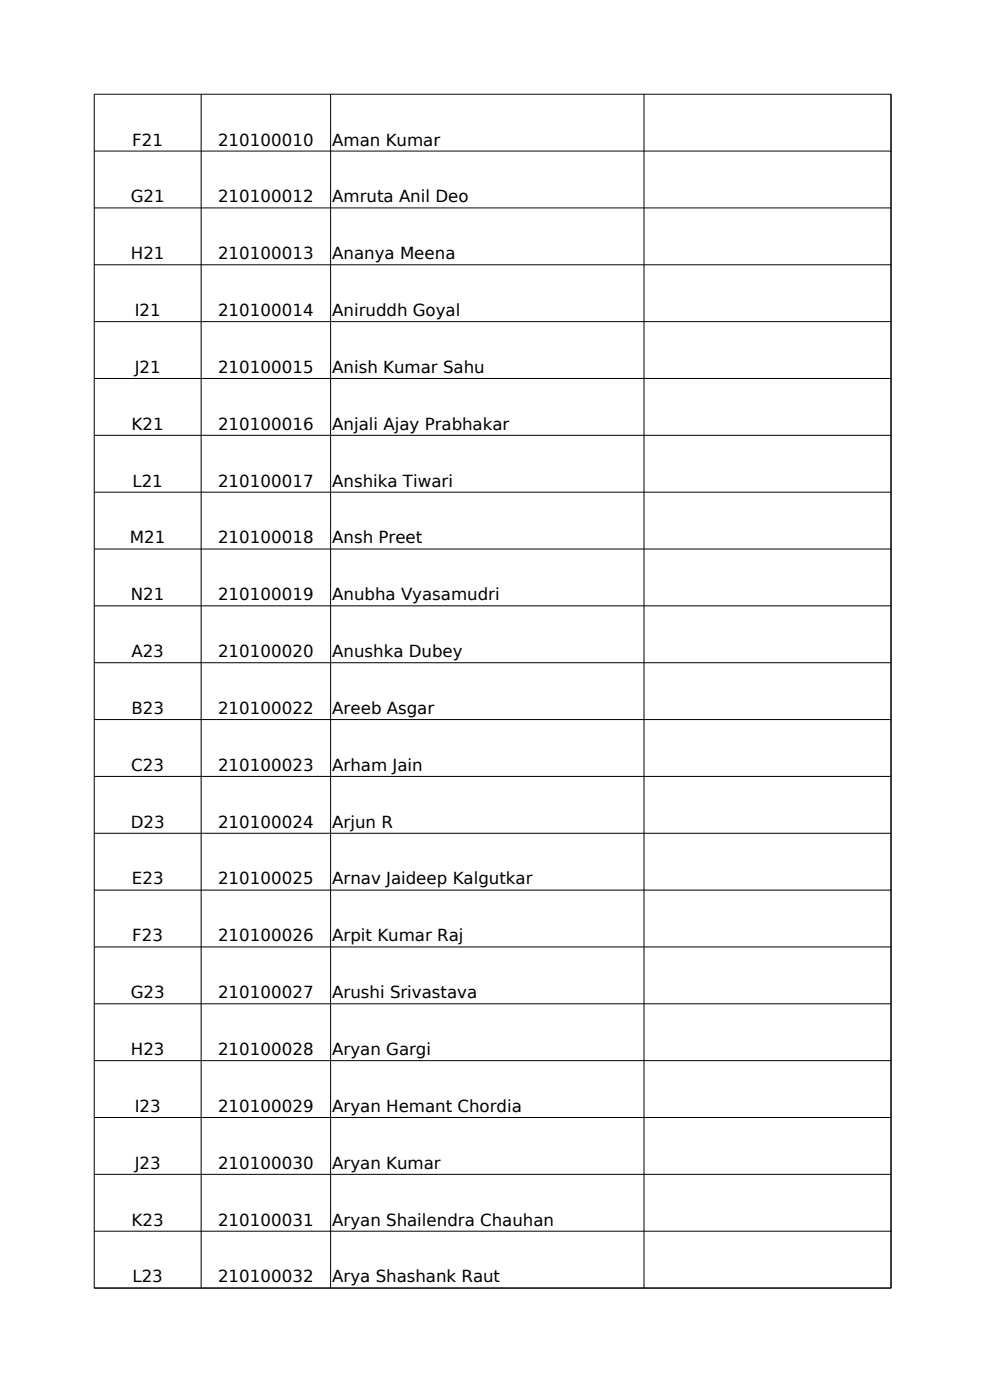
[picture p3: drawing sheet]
<svg xmlns="http://www.w3.org/2000/svg" width="210mm" height="297mm" viewBox="0 0 210 297" stroke-linecap="round" stroke-linejoin="round" font-family="sans-serif">
<defs><g id="words">
<g font-size="3.5">
<text x="28.1" y="30.9">F21</text>
<text x="46.2" y="30.9">210100010</text>
<text x="70.5" y="30.9">Aman Kumar</text>
<text x="27.7" y="42.9">G21</text>
<text x="46.2" y="42.9">210100012</text>
<text x="70.5" y="42.9">Amruta Anil Deo</text>
<text x="27.8" y="55">H21</text>
<text x="46.2" y="55">210100013</text>
<text x="70.5" y="55">Ananya Meena</text>
<text x="28.6" y="67">I21</text>
<text x="46.2" y="67">210100014</text>
<text x="70.5" y="67">Aniruddh Goyal</text>
<text x="28.6" y="79.1">J21</text>
<text x="46.2" y="79.1">210100015</text>
<text x="70.5" y="79.1">Anish Kumar Sahu</text>
<text x="27.9" y="91.2">K21</text>
<text x="46.2" y="91.2">210100016</text>
<text x="70.5" y="91.2">Anjali Ajay Prabhakar</text>
<text x="28.1" y="103.2">L21</text>
<text x="46.2" y="103.2">210100017</text>
<text x="70.5" y="103.2">Anshika Tiwari</text>
<text x="27.5" y="115.3">M21</text>
<text x="46.2" y="115.3">210100018</text>
<text x="70.5" y="115.3">Ansh Preet</text>
<text x="27.8" y="127.4">N21</text>
<text x="46.2" y="127.4">210100019</text>
<text x="70.5" y="127.4">Anubha Vyasamudri</text>
<text x="27.9" y="139.4">A23</text>
<text x="46.2" y="139.4">210100020</text>
<text x="70.5" y="139.4">Anushka Dubey</text>
<text x="27.9" y="151.5">B23</text>
<text x="46.2" y="151.5">210100022</text>
<text x="70.5" y="151.5">Areeb Asgar</text>
<text x="27.8" y="163.5">C23</text>
<text x="46.2" y="163.5">210100023</text>
<text x="70.5" y="163.5">Arham Jain</text>
<text x="27.7" y="175.6">D23</text>
<text x="46.2" y="175.6">210100024</text>
<text x="70.5" y="175.6">Arjun R</text>
<text x="28" y="187.6">E23</text>
<text x="46.2" y="187.6">210100025</text>
<text x="70.5" y="187.6">Arnav Jaideep Kalgutkar</text>
<text x="28.1" y="199.7">F23</text>
<text x="46.2" y="199.7">210100026</text>
<text x="70.5" y="199.7">Arpit Kumar Raj</text>
<text x="27.7" y="211.8">G23</text>
<text x="46.2" y="211.8">210100027</text>
<text x="70.5" y="211.8">Arushi Srivastava</text>
<text x="27.8" y="223.8">H23</text>
<text x="46.2" y="223.8">210100028</text>
<text x="70.5" y="223.8">Aryan Gargi</text>
<text x="28.6" y="235.9">I23</text>
<text x="46.2" y="235.9">210100029</text>
<text x="70.5" y="235.9">Aryan Hemant Chordia</text>
<text x="28.6" y="247.9">J23</text>
<text x="46.2" y="247.9">210100030</text>
<text x="70.5" y="247.9">Aryan Kumar</text>
<text x="27.9" y="260">K23</text>
<text x="46.2" y="260">210100031</text>
<text x="70.5" y="260">Aryan Shailendra Chauhan</text>
<text x="28.1" y="272.1">L23</text>
<text x="46.2" y="272.1">210100032</text>
<text x="70.5" y="272.1">Arya Shashank Raut</text>
</g>
</g></defs>
<g fill="none" stroke="#000" stroke-width=".21">
<path d="M42.7 20v253.3M70.1 20v253.3M136.6 20v253.3M20 32.1h169M20 44.1h169M20 56.2h169M20 68.2h169M20 80.3h169M20 92.4h169M20 104.4h169M20 116.5h169M20 128.5h169"/>
<path d="M20 140.6h169M20 152.7h169M20 164.7h169M20 176.8h169M20 188.8h169M20 200.9h169M20 213h169M20 225h169M20 237.1h169M20 249.1h169M20 261.2h169M20 273.3h169"/>
<path d="M20 273.3v-253.3h169v253.3"/>
</g>
<use href="#words"/>
</svg>
